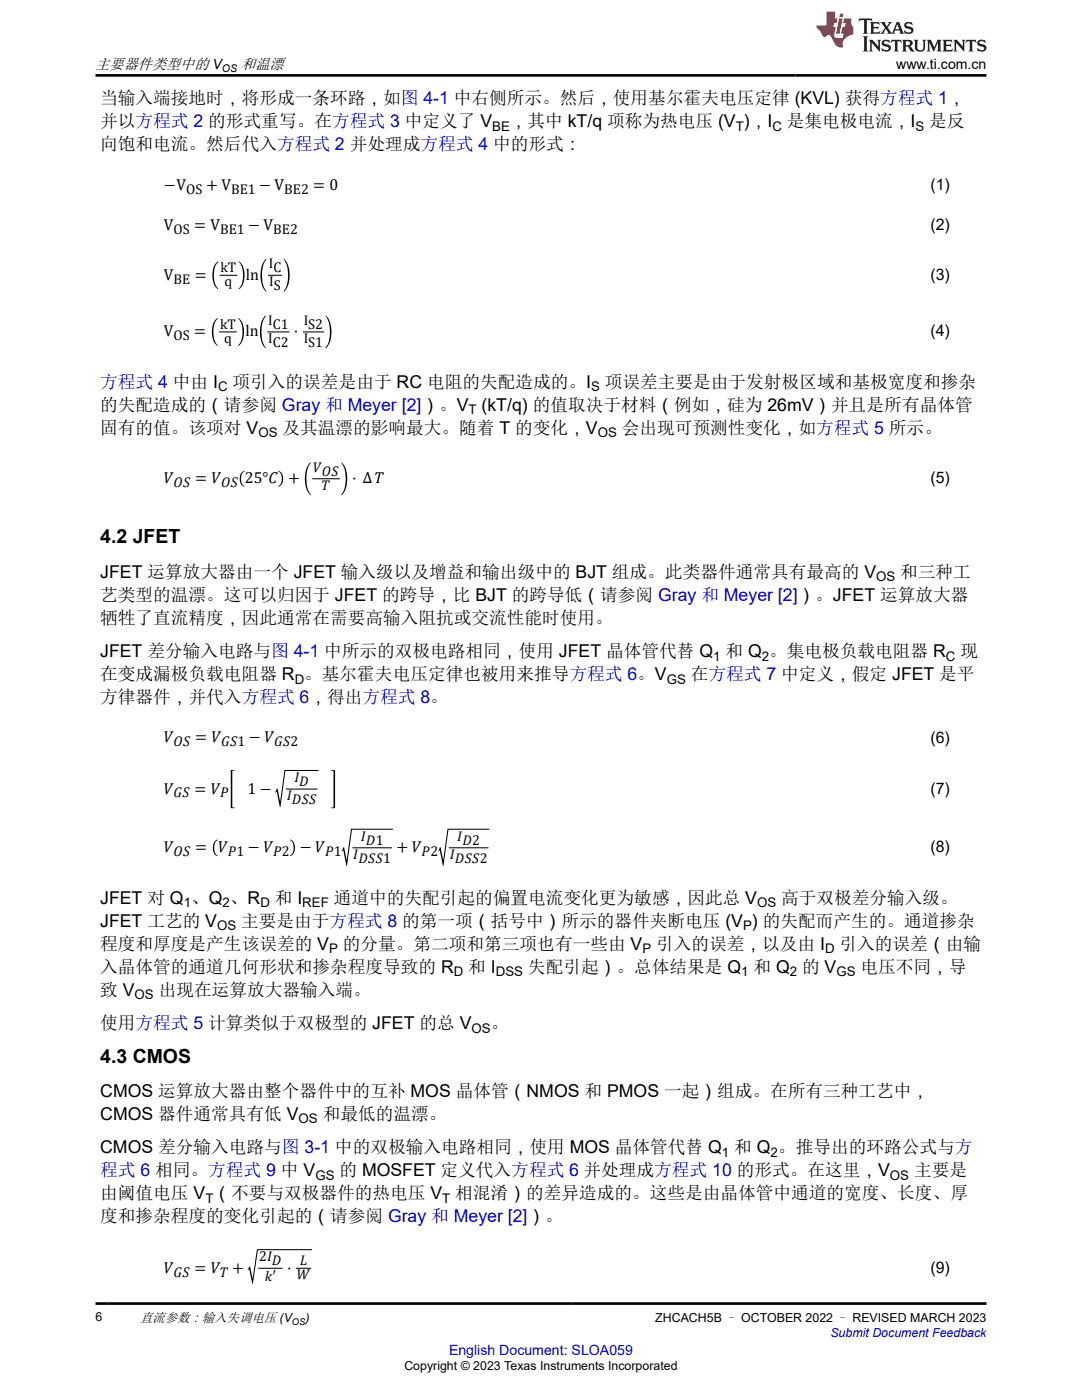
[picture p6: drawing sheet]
<svg xmlns="http://www.w3.org/2000/svg" width="216mm" height="279mm" viewBox="0 0 216 279" stroke-linecap="round" stroke-linejoin="round" font-family="sans-serif">
<defs><g id="words">
<g font-size="3.9">
<text x="20" y="108.4">4.2 JFET</text>
<text x="20" y="212.1">4.3 CMOS</text>
</g>
<g font-size="3.5">
<text x="20" y="20.8">当输入端接地时，将形成一条环路，如图 4-1 中右侧所示。然后，使用基尔霍夫电压定律 (KVL) 获得方程式 1，</text>
<text x="20" y="25.4">并以方程式 2 的形式重写。在方程式 3 中定义了 V</text>
<text x="101.7" y="25.4">，其中 kT/q 项称为热电压 (V )，I</text>
<text x="157" y="25.4">是集电极电流，I</text>
<text x="185.4" y="25.4">是反</text>
<text x="20" y="30">向饱和电流。然后代入方程式 2 并处理成方程式 4 中的形式：</text>
<text x="46.4" y="77.4">项引入的误差是由于 RC 电阻的失配造成的。I</text>
<text x="120.7" y="77.4">项误差主要是由于发射极区域和基极宽度和掺杂</text>
<text x="20" y="82">的失配造成的（请参阅 Gray 和 Meyer [2]）。V</text>
<text x="96.1" y="82">(kT/q) 的值取决于材料（例如，硅为 26mV）并且是所有晶体管</text>
<text x="20" y="86.6">固有的值。该项对 V</text>
<text x="56.4" y="86.6">及其温漂的影响最大。随着 T 的变化，V</text>
<text x="124.1" y="86.6">会出现可预测性变化，如方程式 5 所示。</text>
<text x="20" y="119.9">艺类型的温漂。这可以归因于 JFET 的跨导，比 BJT 的跨导低（请参阅 Gray 和 Meyer [2]）。JFET 运算放大器</text>
<text x="20" y="115.3">JFET 运算放大器由一个 JFET 输入级以及增益和输出级中的 BJT 组成。此类器件通常具有最高的 V</text>
<text x="179.6" y="115.3">和三种工</text>
<text x="20" y="124.4">牺牲了直流精度，因此通常在需要高输入阻抗或交流性能时使用。</text>
<text x="20" y="131.2">JFET 差分输入电路与图 4-1 中所示的双极电路相同，使用 JFET 晶体管代替 Q 和 Q 。集电极负载电阻器 R</text>
<text x="191.6" y="131.2">现</text>
<text x="20" y="135.7">在变成漏极负载电阻器 R 。基尔霍夫电压定律也被用来推导方程式 6。V</text>
<text x="137.8" y="135.7">在方程式 7 中定义，假定 JFET 是平</text>
<text x="20" y="140.3">方律器件，并代入方程式 6，得出方程式 8。</text>
<text x="20" y="180.3">JFET 对 Q 、Q 、R</text>
<text x="20" y="184.9">JFET 工艺的 V</text>
<text x="48.1" y="184.9">主要是由于方程式 8 的第一项（括号中）所示的器件夹断电压 (V ) 的失配而产生的。通道掺杂</text>
<text x="54.8" y="180.3">和 I</text>
<text x="66.6" y="180.3">通道中的失配引起的偏置电流变化更为敏感，因此总 V</text>
<text x="155.9" y="180.3">高于双极差分输入级。</text>
<text x="20" y="189.5">程度和厚度是产生该误差的 V</text>
<text x="68.4" y="189.5">的分量。第二项和第三项也有一些由 V</text>
<text x="130.9" y="189.5">引入的误差，以及由 I</text>
<text x="167.5" y="189.5">引入的误差（由输</text>
<text x="20" y="194.1">入晶体管的通道几何形状和掺杂程度导致的 R</text>
<text x="93.4" y="194.1">和 I</text>
<text x="105.4" y="194.1">失配引起）。总体结果是 Q 和 Q 的 V</text>
<text x="171.7" y="194.1">电压不同，导</text>
<text x="20" y="198.7">致 V</text>
<text x="31.7" y="198.7">出现在运算放大器输入端。</text>
<text x="20" y="205.4">使用方程式 5 计算类似于双极型的 JFET 的总 V</text>
<text x="97.9" y="205.4">。</text>
<text x="20" y="218.9">CMOS 运算放大器由整个器件中的互补 MOS 晶体管（NMOS 和 PMOS 一起）组成。在所有三种工艺中，</text>
<text x="20" y="223.5">CMOS 器件通常具有低 V</text>
<text x="64.4" y="223.5">和最低的温漂。</text>
<text x="20" y="230.2">CMOS 差分输入电路与图 3-1 中的双极输入电路相同，使用 MOS 晶体管代替 Q 和 Q 。推导出的环路公式与方</text>
<text x="20" y="239.3">由阈值电压 V （不要与双极器件的热电压 V</text>
<text x="67.7" y="234.8">的 MOSFET 定义代入方程式 6 并处理成方程式 10 的形式。在这里，V</text>
<text x="90.9" y="239.3">相混淆）的差异造成的。这些是由晶体管中通道的宽度、长度、厚</text>
<text x="182.4" y="234.8">主要是</text>
<text x="20" y="243.9">度和掺杂程度的变化引起的（请参阅 Gray 和 Meyer [2]）。</text>
</g>
<g font-size="3.5" fill="#00f">
<text x="20" y="77.4">方程式 4 中由 I</text>
<text x="20" y="234.8">程式 6 相同。方程式 9 中 V</text>
</g>
<g font-size="3.2">
<text x="32.7" y="37.9">−V</text>
<text x="185.7" y="37.9">(1)</text>
<text x="32.7" y="45.8">V</text>
<text x="185.7" y="45.9">(2)</text>
<text x="32.7" y="55.8">V</text>
<text x="49.1" y="55.8">ln</text>
<text x="185.7" y="55.9">(3)</text>
<text x="32.7" y="67.1">V</text>
<text x="49" y="67.1">ln</text>
<text x="58.6" y="67.1">·</text>
<text x="185.7" y="67.2">(4)</text>
<text x="32.7" y="96.4">V</text>
<text x="70.3" y="96.4">· ∆T</text>
<text x="185.7" y="96.5">(5)</text>
<text x="32.7" y="148.2">V</text>
<text x="185.7" y="148.2">(6)</text>
<text x="32.7" y="158.4">V</text>
<text x="49.4" y="158.4">1 −</text>
<text x="185.7" y="158.4">(7)</text>
<text x="32.7" y="170.1">V</text>
<text x="79.1" y="170.1">+ V</text>
<text x="185.7" y="170.1">(8)</text>
<text x="32.7" y="254">V</text>
<text x="57.3" y="254">·</text>
<text x="185.7" y="254">(9)</text>
</g>
<g font-size="3">
<text x="19" y="13.8">主要器件类型中的 V</text>
<text x="48.1" y="13.8">和温漂</text>
</g>
<g font-size="2.8">
<text x="178.8" y="13.8">www.ti.com.cn</text>
<text x="37.2" y="38.6">OS + VBE1 − VBE2 = 0</text>
<text x="34.6" y="46.6">OS = VBE1 − VBE2</text>
<text x="53.6" y="53.5">I</text>
<text x="34.6" y="56.6">BE =</text>
<text x="44" y="54.3">kT</text>
<text x="44.8" y="57.1">q</text>
<text x="53.7" y="57.1">I</text>
<text x="54.5" y="54.3">C</text>
<text x="54.6" y="57.9">S</text>
<text x="43.9" y="65.6">kT</text>
<text x="53.5" y="64.8">I</text>
<text x="54.4" y="65.6">C1</text>
<text x="60.6" y="64.8">I</text>
<text x="61.5" y="65.6">S2</text>
<text x="34.6" y="67.9">OS =</text>
<text x="44.7" y="68.4">q</text>
<text x="53.5" y="68.4">I</text>
<text x="54.4" y="69.2">C2</text>
<text x="60.6" y="68.4">I</text>
<text x="61.5" y="69.2">S1</text>
<text x="62.5" y="94.1">V</text>
<text x="64.2" y="94.9">OS</text>
<text x="34.7" y="97.2">OS = VOS 25°C +</text>
<text x="64.2" y="97.7">T</text>
<text x="34.7" y="148.9">OS = VGS1 − VGS2</text>
<text x="34.7" y="159.1">GS = VP</text>
<text x="57.2" y="159.7">I</text>
<text x="58.2" y="160.5">DSS</text>
<text x="58.7" y="156.1">I</text>
<text x="59.7" y="156.9">D</text>
<text x="72" y="167.8">I</text>
<text x="91.2" y="167.8">I</text>
<text x="34.7" y="170.9">OS = VP1 − VP2 − VP1</text>
<text x="70.5" y="171.4">I</text>
<text x="71.5" y="172.2">DSS1</text>
<text x="73" y="168.6">D1</text>
<text x="84.1" y="170.9">P2</text>
<text x="89.7" y="171.4">I</text>
<text x="90.8" y="172.2">DSS2</text>
<text x="92.3" y="168.6">D2</text>
<text x="51.7" y="251.7">2I</text>
<text x="34.7" y="254.8">GS = VT +</text>
<text x="52.8" y="255.6">k′</text>
<text x="54.3" y="252.5">D</text>
<text x="59.2" y="255.3">W</text>
<text x="59.8" y="252.5">L</text>
</g>
<text font-size="2.8" fill="#00f" x="89.6" y="270.4">English Document: SLOA059</text>
<g font-size="2.6">
<text x="98.2" y="26.1">BE</text>
<text x="146.8" y="26.1">T</text>
<text x="154.1" y="26.1">C</text>
<text x="182.7" y="26.1">S</text>
<text x="43.5" y="78.1">C</text>
<text x="93.5" y="82.7">T</text>
<text x="117.9" y="78.1">S</text>
<text x="51.6" y="87.3">OS</text>
<text x="119.3" y="87.3">OS</text>
<text x="174.8" y="116">OS</text>
<text x="142.3" y="131.9">1</text>
<text x="152" y="131.9">2</text>
<text x="188.8" y="131.9">C</text>
<text x="58.8" y="136.4">D</text>
<text x="133" y="136.4">GS</text>
<text x="36.7" y="181.1">1</text>
<text x="43.3" y="185.6">OS</text>
<text x="44.4" y="181.1">2</text>
<text x="52" y="181.1">D</text>
<text x="60.3" y="181.1">REF</text>
<text x="148.3" y="185.6">P</text>
<text x="151.1" y="181.1">OS</text>
<text x="65.7" y="190.2">P</text>
<text x="128.2" y="190.2">P</text>
<text x="164.6" y="190.2">D</text>
<text x="90.6" y="194.8">D</text>
<text x="98.9" y="194.8">DSS</text>
<text x="147.9" y="194.8">1</text>
<text x="157.6" y="194.8">2</text>
<text x="166.9" y="194.8">GS</text>
<text x="26.9" y="199.4">OS</text>
<text x="94.1" y="206.1">OS</text>
<text x="59.6" y="224.2">OS</text>
<text x="144.1" y="230.9">1</text>
<text x="153.8" y="230.9">2</text>
<text x="62.9" y="235.5">GS</text>
<text x="177.6" y="235.5">OS</text>
<text x="41" y="240.1">T</text>
<text x="88.3" y="240.1">T</text>
<text x="27.9" y="263.8">直流参数：输入失调电压 (V</text>
</g>
<g font-size="2.5">
<text x="19" y="263.6">6</text>
<text x="60.9" y="263.8">)</text>
<text x="130.8" y="263.8">ZHCACH5B – OCTOBER 2022 – REVISED MARCH 2023</text>
<text x="80.7" y="273.5">Copyright © 2023 Texas Instruments Incorporated</text>
</g>
<text font-size="2.5" fill="#00f" x="165.7" y="266.8">Submit Document Feedback</text>
<text font-size="2.1" x="44.3" y="14.4">OS</text>
<text font-size="1.9" x="58.3" y="264.3">OS</text>
</g></defs>
<g fill="#000">
<path d="M43.2 52.4l.3-.2 .1 .1a4.4 4.4 0 0 0 0 5.3l-.1 .1a4.1 4.1 0 0 1-.8-4.6zM47.7 52.2a4.1 4.1 0 0 1 .7 4.6l-.4 .6-.3 .3-.1-.1a4.4 4.4 0 0 0 0-5.3zM53.1 51.6l.1 .2a6.1 6.1 0 0 0 0 6.3l-.1 .1a5.4 5.4 0 0 1 0-6.6zM56.7 51.6a5.4 5.4 0 0 1 0 6.6l-.1-.1a6.1 6.1 0 0 0 0-6.3zM43.1 63.7l.3-.2 .1 .1a4.4 4.4 0 0 0 0 5.3l-.1 .1a4.1 4.1 0 0 1-.8-4.6zM47.6 63.5a4.1 4.1 0 0 1 .7 4.6l-.4 .7-.3 .2-.1-.1a4.4 4.4 0 0 0 0-5.3zM53 63l.1 .1a6.1 6.1 0 0 0 0 6.3l-.1 .1a5.4 5.4 0 0 1 0-6.5zM65 63a5.4 5.4 0 0 1 0 6.5l-.1-.1a6.1 6.1 0 0 0 0-6.3zM48.4 94.2l.4-.2v.1a1.85 1.85 0 0 0 0 2.9v.1a1.86 1.86 0 0 1-.4-2.9zM55.6 94a1.81 1.81 0 0 1 0 3.1l-.1-.1a1.83 1.83 0 0 0 0-2.9zM61.9 92.3l.1 .1a6.1 6.1 0 0 0 0 6.3l-.1 .1a5.4 5.4 0 0 1 0-6.5zM68.2 92.3a5.4 5.4 0 0 1 0 6.5l-.1-.1a6.1 6.1 0 0 0 0-6.3z"/>
<path d="M56.8 153.7h6.7v.2h-6.6l-.9 7.2h-.2l-.6-3-.3 .1 .4-.8h.1l.5 2.6zM43 167.7l.4-.2v.2a2.01 2.01 0 0 0 0 3v.2a2.01 2.01 0 0 1-.4-3.2zM46 153.7h.8v.1h-.4v7.3h.4v.2h-.8zM57.9 167.5a1.95 1.95 0 0 1 0 3.4v-.2a2.01 2.01 0 0 0 0-3zM66.1 153.7h.8v7.6h-.8v-.2h.5v-7.3h-.5zM70 165.4h8.4v.2h-8.2l-1 7.2h-.1l-.6-3-.3 .1 .3-.8h.2l.5 2.6zM89.3 165.4h8.3v.2h-8.1l-1 7.2h-.1l-.6-3-.4 .1 .4-.8h.1l.5 2.6zM51.3 249.3h11v.2h-10.8l-1 6.7h-.2l-.5-2.8-.4 .1 .4-.7h.1l.5 2.4z"/>
</g>
<path d="M43.8 54.9h3.5M53.5 54.9h2.8M43.7 66.2h3.5M53.3 66.2h4.5M60.4 66.2h4.3M62.3 95.5h5.5M57 157.5h6.4M70.3 169.2h7.9M89.6 169.2h7.9M51.5 253.1h4.9M59 253.1h3.1" fill="none" stroke="#000" stroke-width=".21"/>
<path d="M171.5 3.7l-.2 .6 .5-.3h.6v.2v2.2l-.2 .3h1l-.2-.3v-2.2v-.2h.5l.5 .3-.1-.6zM173.6 4.4l.2 .4v1.6l-.2 .3h1.9l.1-.6a1.08 1.08 0 0 1-1.3 .2v-.6h.6l.4 .1v-.6l-.4 .2h-.6v-.6l.2-.1a1 1 0 0 1 1 .3l-.1-.6zM175.7 4.4l.9 1.2-1 1.1h.9l-.2-.2 .5-.7 .4 .7-.2 .2h1.6l-.2-.2 .2-.4h.9l.1 .4-.1 .2h.9l-.2-.3-.8-2h-.5l-.9 2.2-.9-1.1 .9-1.1h-.8l.2 .2-.4 .7-.4-.7 .2-.2zM179 4.8l.4 1h-.7zM180.7 4.6a.65 .65 0 0 0-.2 .7 .65 .65 0 0 0 .6 .4l.6 .2 .1 .2a.79 .79 0 0 1-.7 .4 .79 .79 0 0 1-.7-.5l.1 .7 .2-.1a.93 .93 0 0 0 1.1 .1 .93 .93 0 0 0 .4-.9 1.46 1.46 0 0 0-1.2-.6l-.1-.4a1.09 1.09 0 0 1 1.2 .2l-.2-.6-.1 .1-.5-.1zM172.2 7.2l.2 .4v2.3l-.2 .4h1l-.2-.4v-2.3l.2-.4zM173.4 7.9l.2 .4v1.6l-.2 .4h.8l-.3-.4 .1-1.4 1.6 1.8v-2l.2-.4h-.7l.1 .3 .1 1.1-1.2-1.4zM176.2 8.1a.65 .65 0 0 0-.2 .7 .65 .65 0 0 0 .6 .4l.6 .2 .1 .3a.79 .79 0 0 1-.7 .3 .79 .79 0 0 1-.7-.5l.1 .8 .2-.1a.93 .93 0 0 0 1.1 0 .93 .93 0 0 0 .4-.9 1.46 1.46 0 0 0-1.2-.6l-.1-.4a1.09 1.09 0 0 1 1.2 .2l-.1-.6-.2 .1-.5-.1zM177.9 7.9l-.1 .7a.63 .63 0 0 1 .8-.4v1.7l-.3 .4h1l-.2-.4v-1.7a.66 .66 0 0 1 .8 .4l-.1-.7zM180 7.9l.2 .4v1.6l-.2 .4h1l-.2-.2-.1-.8 .5 .1 .1 .1a.79 .79 0 0 0 1.2 .7l-1-1a.61 .61 0 0 0 .6-.6 .61 .61 0 0 0-.5-.6zM180.8 8.3l.1-.1a.47 .47 0 0 1 .5 .1 .47 .47 0 0 1 .1 .5l-.1 .2h-.7zM182.3 7.9l.2 .3a2.27 2.27 0 0 0 .4 1.9 1.04 1.04 0 0 0 1.7-.6v-1.3l.2-.3h-.8l.2 .4v1.2a.6 .6 0 0 1-.6 .5 .6 .6 0 0 1-.6-.5v-1.2l.3-.4zM184.9 7.9l.2 .4v1.6l-.2 .4h.8l-.3-.4v-1.5l.9 1.9 .9-1.9v1.5l-.3 .4h1l-.2-.4v-1.6l.2-.4h-.8l-.7 1.6-.6-1.6zM188.1 7.9l.2 .4v1.6l-.2 .4h1.9l.1-.6a1.09 1.09 0 0 1-1.3 .1v-.6h.6l.4 .2v-.7l-.4 .2h-.6v-.5l.2-.2a1.01 1.01 0 0 1 1 .3l-.1-.6zM190.2 7.9l.3 .4v1.6l-.3 .4h.8l-.2-.4v-1.4l1.6 1.8v-2l.2-.4h-.7l.2 .3v1.1l-1.2-1.4zM192.8 7.9l-.1 .7a.63 .63 0 0 1 .8-.4v1.7l-.3 .4h1l-.2-.4v-1.7a.66 .66 0 0 1 .8 .4l-.1-.7zM195.2 8.1a.65 .65 0 0 0-.2 .7 .65 .65 0 0 0 .6 .4l.6 .2 .2 .3a.79 .79 0 0 1-.7 .3 .79 .79 0 0 1-.7-.5l.1 .8 .2-.1a.93 .93 0 0 0 1 0 .93 .93 0 0 0 .5-.9 1.46 1.46 0 0 0-1.3-.6v-.4a1.09 1.09 0 0 1 1.2 .2l-.2-.6-.2 .1-.5-.1z" fill="#231f20"/>
<path d="M164.9 2.3v2.8h-2l.1 .4 .8 .9a.95 .95 0 0 0 1 .9 .59 .59 0 0 1 .5-.3 .59 .59 0 0 1 .5 .3l.4 .8a1.59 1.59 0 0 0 2.1 1.3 1.61 1.61 0 0 1 1-2.2l1-.4-.1-1.4a1.59 1.59 0 0 1-.3-1.7h-1.5l-.2 .9h.6l-.2 .8h-.5l-.2 1v.3h.4l-.1 .9h-.7a.73 .73 0 0 1-1-.6l.3-1.6h-.5l.1-.8h.5l.2-.9h-.5v-1.4zM167.4 3.7l-.6 3h.7l.6-3zM167.6 2.7l-.1 .7h.7l.1-.7z" fill="#ed1c24"/>
<path d="M19 15h177.8M19 260.2h177.8" fill="none" stroke="#000" stroke-width=".53"/>
<use href="#words"/>
</svg>
